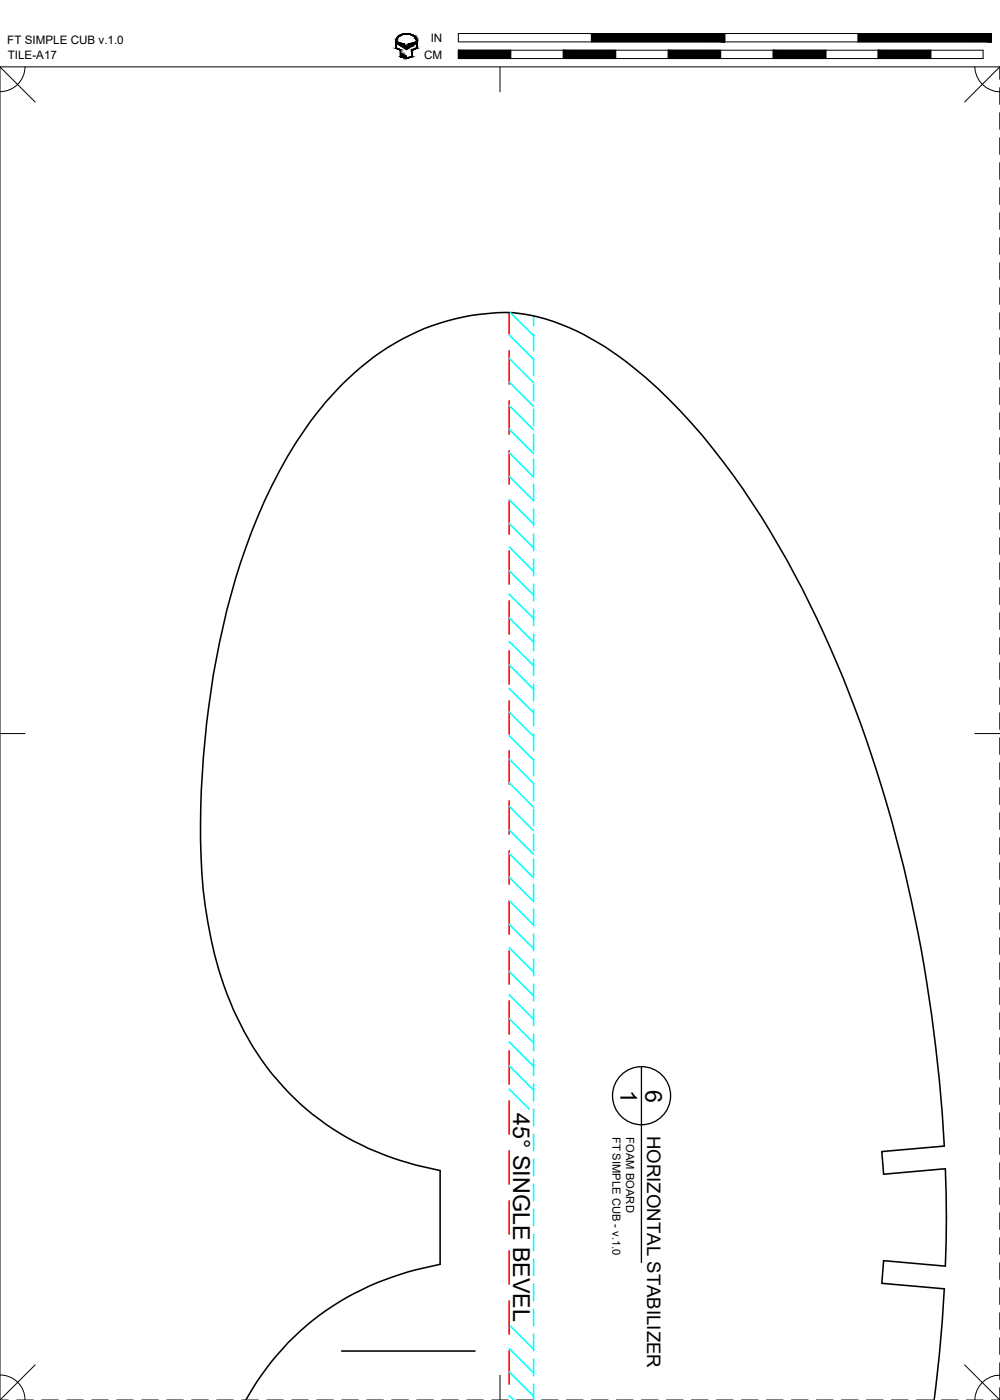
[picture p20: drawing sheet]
<svg xmlns="http://www.w3.org/2000/svg" width="190mm" height="267mm" viewBox="0 0 190 267" stroke-linecap="round" stroke-linejoin="round" font-family="sans-serif">
<defs><g id="words">
<g font-size="4.4">
<text x="118.2" y="207.6" transform="rotate(90 118.2 207.6)">1</text>
<text x="123" y="207.6" transform="rotate(90 123 207.6)">6</text>
<text x="97.8" y="212.1" transform="rotate(90 97.8 212.1)">45° SINGLE BEVEL</text>
</g>
<text font-size="3.5" x="123.3" y="216.4" transform="rotate(90 123.3 216.4)">HORIZONTAL STABILIZER</text>
<g font-size="2.2">
<text x="1.4" y="8.5">FT SIMPLE CUB v.1.0</text>
<text x="1.5" y="11.2">TILE-A17</text>
<text x="80.8" y="11.2">CM</text>
<text x="82.1" y="8">IN</text>
</g>
<g font-size="2.1">
<text x="116.7" y="216.5" transform="rotate(90 116.7 216.5)">FT SIMPLE CUB - v.1.0</text>
<text x="119.3" y="216.7" transform="rotate(90 119.3 216.7)">FOAM BOARD</text>
</g>
</g></defs>
<!-- layer: 01 CUT -->
<path d="M65.1 257.4h25.4M46.8 266.7a50.6 50.6 0 0 1 34-25.2l3-.6v-17.9a53.7 53.7 0 0 1-27.8-13.8 57 57 0 0 1-15.1-27.3 106.3 106.3 0 0 1-2.6-31.4 160.8 160.8 0 0 1 8.6-46.3 84.4 84.4 0 0 1 16.2-28.7 45.3 45.3 0 0 1 28.4-15.6 30.4 30.4 0 0 1 18.3 3.1 67.8 67.8 0 0 1 19.9 15.4 143 143 0 0 1 21.6 30.9 245.2 245.2 0 0 1 23.6 68.4 300.8 300.8 0 0 1 5 40.6l-11.9 1.1 .3 4.3 11.8-1.1a217 217 0 0 1 0 18.6l-11.8-1-.3 4.3 11.9 1a269.5 269.5 0 0 1-1.9 21.2" fill="none" stroke="#000" stroke-width=".3"/>
<!-- layer: 02 SCORE -->
<g fill="none" stroke="#f00" stroke-width=".3">
<path d="M97 59.5v4.1M97 66.8v6.4M97 76.3v6.4M97 85.9v6.3M97 95.4v6.3M97 104.9v6.4M97 114.4v6.4M97 124v6.3M97 133.5v6.3M97 143v6.4M97 152.5v6.4M97 162.1v6.3"/>
<path d="M97 171.6v6.3M97 181.1v6.4M97 190.6v6.4M97 200.2v6.3M97 209.7v6.3M97 219.2v6.4M97 228.7v6.4M97 238.3v6.3M97 247.8v6.3M97 257.3v6.4"/>
</g>
<!-- layer: 04 BEVEL -->
<g fill="none" stroke="#0ff" stroke-width=".3">
<path d="M97.2 59.6l4.5 4.3M97 63.8l4.7 4.7M97 68.3l4.7 4.6M97 72.8l4.7 4.6M97 77.2l4.7 4.7M101.7 60.2v1.9M101.7 63.6v3.2M101.7 68.4v3.2M101.7 73.2v3.1M101.7 77.9v3.2M97 90.7l4.7 4.7v-3.2M97 81.7l4.7 4.7"/>
<path d="M97 86.2l4.7 4.7M97 95.2l4.7 4.7M97 99.7l4.7 4.7M101.7 82.7v3.2M101.7 87.5v3.1M101.7 97v3.2M97 104.2l4.7 4.6M97 108.7l4.7 4.7M97 113.2l4.7 4.6M97 117.7l4.7 4.6M101.7 101.7v3.2M101.7 106.5v3.2"/>
<path d="M101.7 111.3v3.1M101.7 116v3.2M97 122.2l4.7 4.6M97 126.6l4.7 4.7M97 131.2l4.7 4.6M97 135.6l4.7 4.7M101.7 120.8v3.2M101.7 125.6v3.1M101.7 130.3v3.2M101.7 135.1v3.2M101.7 139.8v3.2M97 140.1l4.7 4.7"/>
<path d="M97 144.6l4.7 4.7M97 149.1l4.7 4.7M97 153.6l4.7 4.7M97 158.1l4.7 4.7M101.7 144.6v3.2M101.7 149.4v3.1M101.7 154.1v3.2M101.7 158.9v3.2M97 162.6l4.7 4.6M97 167.1l4.7 4.6M97 171.5l4.7 4.7M97 176.1l4.7 4.6"/>
<path d="M101.7 163.7v3.1M101.7 168.4v3.2M101.7 173.2v3.2M101.7 177.9v3.2M97 180.5l4.7 4.7M97 185l4.7 4.7M97 189.5l4.7 4.7M97 194l4.7 4.7M97 198.5l4.7 4.6M101.7 182.7v3.2M101.7 187.5v3.1M101.7 192.2v3.2"/>
<path d="M101.7 197v3.2M97 203l4.7 4.7M97 207.5l3.8 3.8M101.7 201.8v3.1M101.7 206.5v3.2M101.7 211.3v3.2M101.7 216v3.2M101.7 220.8v3.2M101.7 225.6v3.1M101.7 230.3v3.2M101.7 235.1v3.2M101.7 239.9v3.1"/>
<path d="M97 256.9l4.7 4.6M97.2 252.6l4.5 4.4M101.7 244.6v3.2M101.7 249.4v3.2M101.7 254.1v3.2M101.7 258.9v3.2M97 261.3l4.7 4.7M97 265.9l.9 .8M101.7 263.7v3"/>
</g>
<!-- layer: 23 NOTES -->
<g fill="none" stroke="#000" stroke-width=".25">
<path d="M122.2 203.2v37.3"/>
<circle cx="122.2" cy="208.7" r="5.5"/>
</g>
<!-- layer: 22 TILED -->
<g fill="none" stroke="#000" stroke-width=".19">
<path d="M0 12.7l6.7 6.7M4.8 12.7a4.7 4.7 0 0 1-4.8 4.8M75.6 7.9a2 2 0 0 1 3.2-1l.5 .6 .1 1.7-.9 .3v1.3l-1.1 .2-.1-.3v.3h-.2v-.4h-.1v.3h-.1v-.5h-.1v.5l-.2-.1v-.6h-.1v.6h-.1v-1.3l-.9-.3v-1.3M75.7 8l1.3 .4 .2 .4h.4l.2-.4 1.4-.4v.3l-1.8 1.2-1.7-1.2zM75.8 7a2.26 2.26 0 0 1 3.6 .6l.1 1.6-.9 .4v1.2l-1.2 .4-1.1-.4v-1.3l-.9-.3a2.64 2.64 0 0 1 .4-2.2zM87.3 6.4h101.6v1.6h-101.6zM87.3 9.6h100v1.6h-100zM95.3 12.7v4.8M97.3 9.6v1.6M107.3 9.6v1.6M112.7 6.4v1.6M117.3 9.6v1.6"/>
<path d="M127.3 9.6v1.6M137.3 9.6v1.6M138.1 6.4v1.6M147.3 9.6v1.6M157.3 9.6v1.6M163.5 6.4v1.6M167.3 9.6v1.6M177.3 9.6v1.6M185.7 12.7a4.9 4.9 0 0 0 4.8 4.8M190.5 15.1v-2.4h-190.5v254M190.5 12.7l-6.7 6.7M190.5 16.7v3.2"/>
<path d="M190.5 21.5v3.1M190.5 26.2v3.2M190.5 31v3.2M190.5 35.8v3.1M190.5 40.5v3.2M190.5 45.3v3.2M190.5 50v3.2M190.5 54.8v3.2M190.5 59.6v3.1M190.5 64.3v3.2M190.5 69.1v3.2M190.5 73.9v3.1"/>
<path d="M190.5 78.6v3.2M190.5 83.4v3.2M190.5 88.1v3.2M190.5 92.9v3.2M190.5 97.7v3.1M190.5 102.4v3.2M190.5 107.2v3.2M190.5 112v3.1M190.5 116.7v3.2M0 139.7h4.8M185.7 139.7h4.8M190.5 121.5v3.2"/>
<path d="M190.5 126.3v3.1M190.5 131v3.2M190.5 135.8v3.2M190.5 140.5v3.2M190.5 145.3v3.2M190.5 150.1v3.1M190.5 154.8v3.2M190.5 159.6v3.2M190.5 164.4v3.1M190.5 169.1v3.2M190.5 173.9v3.2M190.5 178.6v3.2"/>
<path d="M190.5 183.4v3.2M190.5 188.2v3.1M190.5 192.9v3.2M190.5 197.7v3.2M190.5 202.5v3.1M190.5 207.2v3.2M190.5 212v3.2M190.5 216.7v3.2M190.5 221.5v3.2M190.5 226.3v3.1M190.5 231v3.2M190.5 235.8v3.2"/>
<path d="M190.5 240.6v3.1M190.5 245.3v3.2M190.5 250.1v3.2M190.5 254.8v3.2M190.5 259.6v3.2M0 266.7h1.6M0 261.9a4.7 4.7 0 0 1 4.8 4.8M3.2 266.7h3.2M6.7 260l-6.7 6.7M7.9 266.7h3.2M12.7 266.7h3.2M17.5 266.7h3.1"/>
<path d="M22.2 266.7h3.2M27 266.7h3.2M31.8 266.7h3.1M36.5 266.7h3.2M41.3 266.7h3.2M46 266.7h3.2M50.8 266.7h3.2M55.6 266.7h3.1M60.3 266.7h3.2M65.1 266.7h3.2M69.9 266.7h3.1M74.6 266.7h3.2"/>
<path d="M79.4 266.7h3.2M84.1 266.7h3.2M88.9 266.7h3.2M93.7 266.7h3.1M95.3 262v4.7M98.4 266.7h3.2M103.1 266.7h3.2M107.9 266.7h3.2M112.7 266.7h3.1M117.4 266.7h3.2M122.2 266.7h3.2M127 266.7h3.1"/>
<path d="M131.7 266.7h3.2M136.5 266.7h3.2M141.2 266.7h3.2M146 266.7h3.2M150.8 266.7h3.1M155.5 266.7h3.2M160.3 266.7h3.2M165.1 266.7h3.1M169.8 266.7h3.2M174.6 266.7h3.2M179.3 266.7h3.2M183.8 260l6.7 6.7"/>
<path d="M184.1 266.7h3.2M188.9 266.7h1.6M190.5 262a4.8 4.8 0 0 0-4.8 4.7M190.5 264.4v2.3"/>
</g>
<g fill="#000" stroke="#000" stroke-width=".19">
<path d="M75.7 8l1.1 .3h-1.1zM76.4 8.8h2.1l-1.1 .7zM77 11h.8l-.4 .2zM77 6.4h.8zM78 8.3l1.2-.3v.3z"/>
<path d="M75.4 7.9l.1 1.3v-1.3zM75.4 7.9l.1 1.3h-.1z"/>
<path d="M75.4 9.2h.3zM75.4 9.2h.3z"/>
<path d="M75.5 7.6l.1 .1zM75.5 7.6l.1 .1z"/>
<path d="M75.5 7.7v.2l.1-.2zM75.5 7.7v.2h-.1z"/>
<path d="M75.6 7.4v.2l.1-.2zM75.6 7.4l-.1 .2z"/>
<path d="M75.6 7.3h.1zM75.6 7.3l.1 .1z"/>
<path d="M75.4 9.2l1 .3zM75.4 9.2l1 .3z"/>
<path d="M75.7 7.1v.2l.1-.2zM75.7 7.1v.2h-.1z"/>
<path d="M75.8 7v.1l.1-.1zM75.8 7l-.1 .1z"/>
<path d="M75.9 6.9v.1l.1-.1zM75.8 7l.1-.1z"/>
<path d="M76 6.8v.1l.2-.1zM76 6.8l-.1 .1z"/>
<path d="M76.1 6.7l.1 .1 .1-.1zM76 6.8l.1-.1 .1 .1z"/>
<path d="M76.1 9.5h.3zM76.1 9.5h.3z"/>
<path d="M76.3 9.5l.1 1.3v-1.3zM76.3 9.5l.1 1.3h-.1z"/>
<path d="M76.3 10.8h.1zM76.3 10.8h.1z"/>
<path d="M76.5 10.8h.1zM76.5 10.8h.1z"/>
<path d="M76.3 10.8h.2zM76.3 10.8h.2z"/>
<path d="M76.3 6.6v.1l.2-.1zM76.1 6.7l.2-.1z"/>
<path d="M76.4 6.6h.2zM76.3 6.6h.2z"/>
<path d="M76.5 10.2l.1 .6v-.6zM76.5 10.2l.1 .6h-.1z"/>
<path d="M76.3 10.8h.3zM76.3 10.8h.3zM76.3 10.8h.3zM76.3 10.8h.3z"/>
<path d="M76.3 10.8h.3zM76.3 10.8h.3z"/>
<path d="M76.3 10.8l.5 .1zM76.3 10.8l.5 .1z"/>
<path d="M75.7 8.3l1.3 .1zM75.7 8.3l1.3 .1z"/>
<path d="M76.6 6.5v.1l.3-.1zM76.4 6.6l.2-.1z"/>
<path d="M76.8 10.4l.1 .4v-.4zM76.8 10.4l.1 .4h-.1z"/>
<path d="M76.8 10.8l.1 .1zM76.8 10.8l.1 .1z"/>
<path d="M76.4 10.9h.5zM76.4 10.9h.5z"/>
<path d="M76.5 10.9h.5zM76.5 10.9h.5z"/>
<path d="M77 10.9h.1zM77 10.9h.1z"/>
<path d="M75.8 8.4l1.2 .2v-.2zM75.8 8.4l1.2 .2h-.9z"/>
<path d="M76.1 8.6l1.1 .2-.2-.2zM76.1 8.6l1.1 .2h-.8z"/>
<path d="M76.6 6.5h.5zM76.6 6.5h.3z"/>
<path d="M77 10.6l.1 .3v-.3zM77 10.6l.1 .3h-.1z"/>
<path d="M76.7 10.9l.4 .1zM76.7 10.9l.4 .1z"/>
<path d="M76.8 11h.5zM76.8 11h.5z"/>
<path d="M76.7 6.5h.5zM76.6 6.5h.5z"/>
<path d="M77.3 10.7l.1 .3zM77.3 10.7l.1 .3z"/>
<path d="M77.3 11h.1zM77.3 11h.1z"/>
<path d="M76.9 11h.5zM76.9 11h.5z"/>
<path d="M77 6.4l1.1 .1zM76.7 6.5l.3-.1 1.1 .1z"/>
<path d="M77.5 11h.4zM77.4 11h.4z"/>
<path d="M77.6 6.5h.6zM77.6 6.5h.6z"/>
<path d="M77.7 6.5h.6zM77.7 6.5h.6z"/>
<path d="M78 6.5l.5 .1zM78 6.5l.5 .1z"/>
<path d="M78.3 6.6h.2zM78.3 6.6h.2z"/>
<path d="M78.3 6.6l.5 .1zM78.3 6.6l.5 .1z"/>
<path d="M78.5 9.6l.1 1.2v-1.2zM78.5 9.6l.1 1.2h-.1z"/>
<path d="M78.5 10.8h.1zM78.2 10.8h.4z"/>
<path d="M77.9 11l.7-.2h-.4zM77.5 11l.7-.2-.3 .2z"/>
<path d="M78.6 6.7l.3 .1zM78.6 6.7l.3 .1z"/>
<path d="M78.5 9.5l.1 .1 .2-.1zM78.5 9.5l.1 .1z"/>
<path d="M77.8 8.6l.7 .2 .3-.2zM77.6 8.8l.2-.2 .7 .2z"/>
<path d="M78.7 6.8l.3 .1zM78.7 6.8l.3 .1z"/>
<path d="M78.9 6.9l.2 .1zM78.9 6.9l.2 .1z"/>
<path d="M77.8 8.4l1 .2 .3-.2zM77.8 8.4l1 .2h-1z"/>
<path d="M79 7l.2 .1zM79 7l.2 .1z"/>
<path d="M79.1 7.1l.2 .2zM79.1 7.1l.2 .2z"/>
<path d="M78 8.3h1.2zM77.8 8.4h1.3z"/>
<path d="M79.2 7.3l.1 .1zM79.2 7.3l.1 .1z"/>
<path d="M79.2 7.4l.2 .2zM79.2 7.4l.2 .2z"/>
<path d="M79.3 7.6l.1 .1zM79.3 7.6l.1 .1z"/>
<path d="M79.3 7.7l.2 .2zM79.3 7.7l.2 .2z"/>
<path d="M79.4 7.9l.1 1.3v-1.3zM79.4 7.9l.1 1.3h-.1z"/>
<path d="M79.4 9.2h.1zM79.2 9.2h.3z"/>
<path d="M78.8 9.5l.7-.3h-.3zM78.5 9.5l.7-.3-.4 .3z"/>
<path d="M87.3 9.6l10 1.6v-1.6zM87.3 9.6l10 1.6h-10z"/>
<path d="M107.3 9.6l10 1.6v-1.6zM107.3 9.6l10 1.6h-10z"/>
<path d="M127.3 9.6l10 1.6v-1.6zM127.3 9.6l10 1.6h-10z"/>
<path d="M112.7 6.4l25.4 1.6v-1.6zM112.7 6.4l25.4 1.6h-25.4z"/>
<path d="M147.3 9.6l10 1.6v-1.6zM147.3 9.6l10 1.6h-10z"/>
<path d="M167.3 9.6l10 1.6v-1.6zM167.3 9.6l10 1.6h-10z"/>
<path d="M163.5 6.4l25.4 1.6v-1.6zM163.5 6.4l25.4 1.6h-25.4z"/>
</g>
<use href="#words"/>
</svg>
